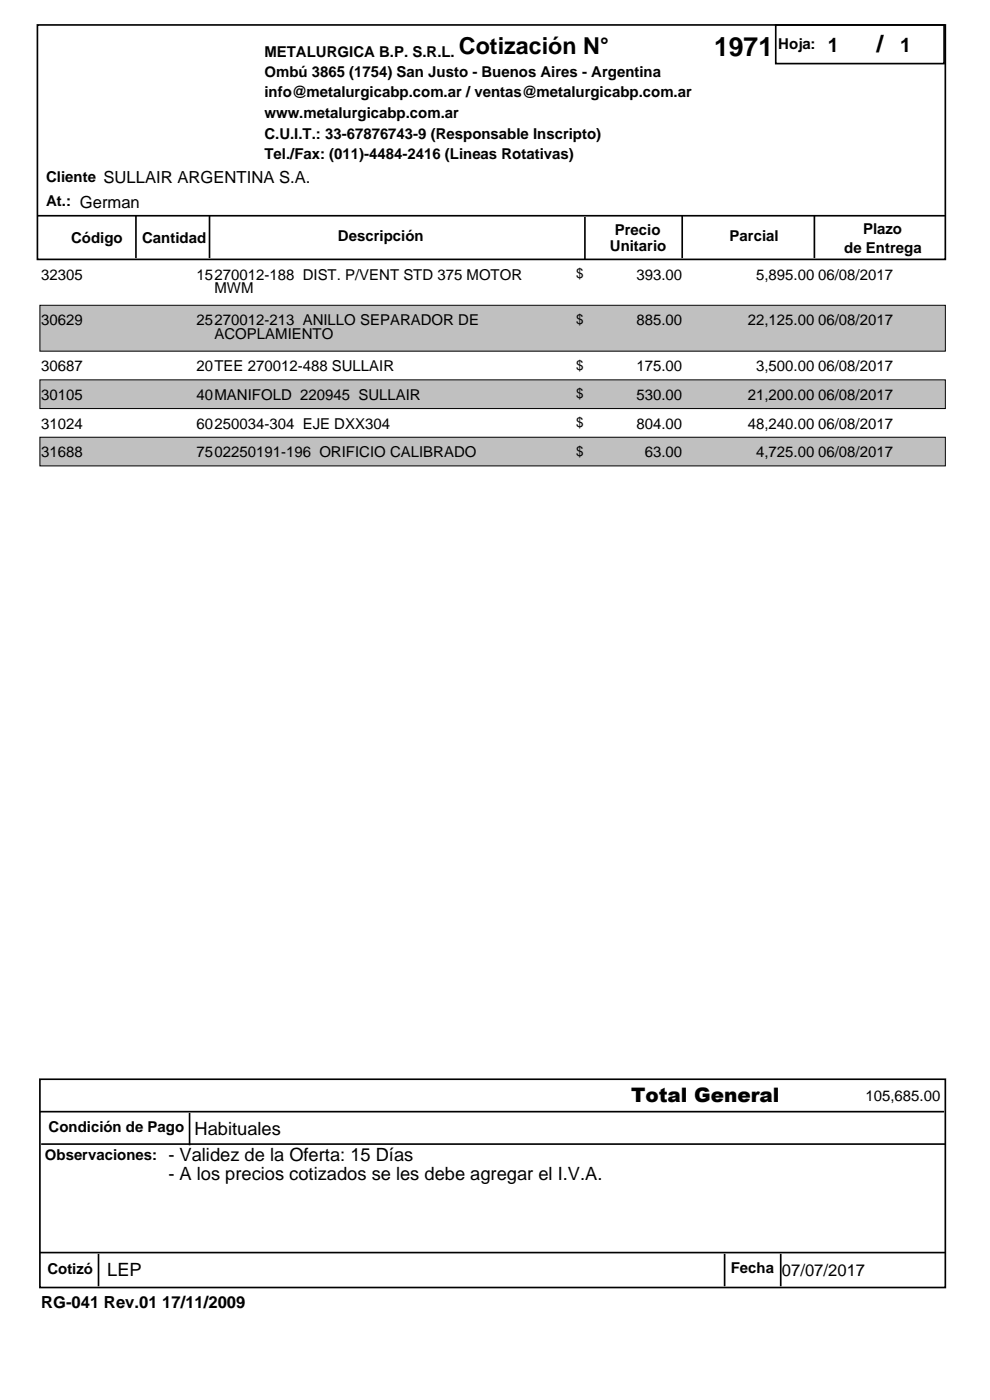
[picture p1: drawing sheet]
<svg xmlns="http://www.w3.org/2000/svg" width="210mm" height="297mm" viewBox="0 0 210 297" stroke-linecap="round" stroke-linejoin="round" font-family="sans-serif">
<defs><g id="words">
<text font-size="5.6" x="151.5" y="11.8">1971</text>
<g font-size="4.9">
<text x="97.4" y="11.4">Cotización N°</text>
<text x="186" y="11.1">/</text>
</g>
<g font-size="4.2">
<text x="175.7" y="11">1</text>
<text x="191" y="11">1</text>
<text x="133.9" y="233.8">Total General</text>
</g>
<g font-size="3.9">
<text x="41.3" y="240.8">Habituales</text>
<text x="35.7" y="246.3">- Validez de la Oferta: 15 Días</text>
<text x="35.7" y="250.3">- A los precios cotizados se les debe agregar el I.V.A.</text>
<text x="22.8" y="270.7">LEP</text>
</g>
<g font-size="3.5">
<text x="165.9" y="270.6">07/07/2017</text>
<text x="8.7" y="277.6">RG-041 Rev.01 17/11/2009</text>
</g>
<g font-size="3.2">
<text x="165.1" y="10.5">Hoja:</text>
<text x="56.1" y="12.1">METALURGICA B.P. S.R.L.</text>
<text x="56.1" y="16.3">Ombú 3865 (1754) San Justo - Buenos Aires - Argentina</text>
<text x="56.1" y="20.5">info@metalurgicabp.com.ar / ventas@metalurgicabp.com.ar</text>
<text x="56.1" y="29.5">C.U.I.T.: 33-67876743-9 (Responsable Inscripto)</text>
<text x="56.1" y="25">www.metalurgicabp.com.ar</text>
<text x="56.1" y="33.7">Tel./Fax: (011)-4484-2416 (Lineas Rotativas)</text>
<text x="9.8" y="38.5">Cliente SULLAIR ARGENTINA S.A.</text>
<text x="9.8" y="43.8">At.: German</text>
<text x="15.1" y="51.5">Código</text>
<text x="30.2" y="51.5">Cantidad</text>
<text x="71.7" y="51.2">Descripción</text>
<text x="129.4" y="53.3">Unitario</text>
<text x="130.4" y="49.9">Precio</text>
<text x="154.8" y="51.2">Parcial</text>
<text x="179.1" y="53.6">de Entrega</text>
<text x="183.1" y="49.6">Plazo</text>
<text x="8.7" y="59.3">32305</text>
<text x="41.7" y="59.3">15270012-188 DIST. P/VENT STD 375 MOTOR</text>
<text x="135" y="59.3">393.00</text>
<text x="160.4" y="59.3">5,895.00</text>
<text x="173.6" y="59.3">06/08/2017</text>
<text x="45.5" y="62.2">MWM</text>
<text x="8.7" y="69">30629</text>
<text x="41.7" y="69">25270012-213 ANILLO SEPARADOR DE</text>
<text x="45.5" y="72">ACOPLAMIENTO</text>
<text x="135" y="69">885.00</text>
<text x="158.7" y="69">22,125.00</text>
<text x="173.6" y="69">06/08/2017</text>
<text x="8.7" y="78.8">30687</text>
<text x="41.7" y="78.8">20TEE 270012-488 SULLAIR</text>
<text x="135" y="78.8">175.00</text>
<text x="160.4" y="78.8">3,500.00</text>
<text x="173.6" y="78.8">06/08/2017</text>
<text x="8.7" y="84.9">30105</text>
<text x="41.7" y="84.9">40MANIFOLD 220945 SULLAIR</text>
<text x="135" y="84.9">530.00</text>
<text x="158.7" y="84.9">21,200.00</text>
<text x="173.6" y="84.9">06/08/2017</text>
<text x="8.7" y="91">31024</text>
<text x="41.7" y="91">60250034-304 EJE DXX304</text>
<text x="135" y="91">804.00</text>
<text x="158.7" y="91">48,240.00</text>
<text x="173.6" y="91">06/08/2017</text>
<text x="8.7" y="97">31688</text>
<text x="41.7" y="97">7502250191-196 ORIFICIO CALIBRADO</text>
<text x="136.8" y="97">63.00</text>
<text x="160.4" y="97">4,725.00</text>
<text x="173.6" y="97">06/08/2017</text>
<text x="183.6" y="233.5">105,685.00</text>
<text x="10.3" y="240.2">Condición de Pago</text>
<text x="9.5" y="246">Observaciones:</text>
<text x="10.1" y="270.4">Cotizó</text>
<text x="155" y="270.1">Fecha</text>
</g>
<g font-size="2.8">
<text x="122.3" y="59">$</text>
<text x="122.3" y="68.7">$</text>
<text x="122.3" y="78.5">$</text>
<text x="122.3" y="84.5">$</text>
<text x="122.3" y="90.6">$</text>
<text x="122.3" y="96.7">$</text>
</g>
</g></defs>
<g fill="#c0c0c0" stroke="#000" stroke-width=".21">
<path d="M8.5 80.6h192.1v6.1h-192.1z"/>
<path d="M8.5 92.8h192.1v6h-192.1z"/>
<path d="M8.5 64.8h192.1v9.7h-192.1z"/>
</g>
<g fill="none" stroke="#000" stroke-width=".35">
<path d="M7.9 5.3h192.7v49.7h-192.7zM164.6 5.3h35.7v8.2h-35.7zM7.9 45.8h192.7M28.8 45.8v9M44.4 45.8v9M124.1 46v9M144.7 45.8v9M172.8 45.8v9M8.5 229h192.1v44.2h-192.1zM8.5 235.8h191.8M40.2 236.1v6.9M8.7 242.7h191.9"/>
<path d="M8.5 265.7h192.1M20.9 266v6.9M153.7 266v6.9M165.6 266v6.9"/>
</g>
<use href="#words"/>
</svg>
